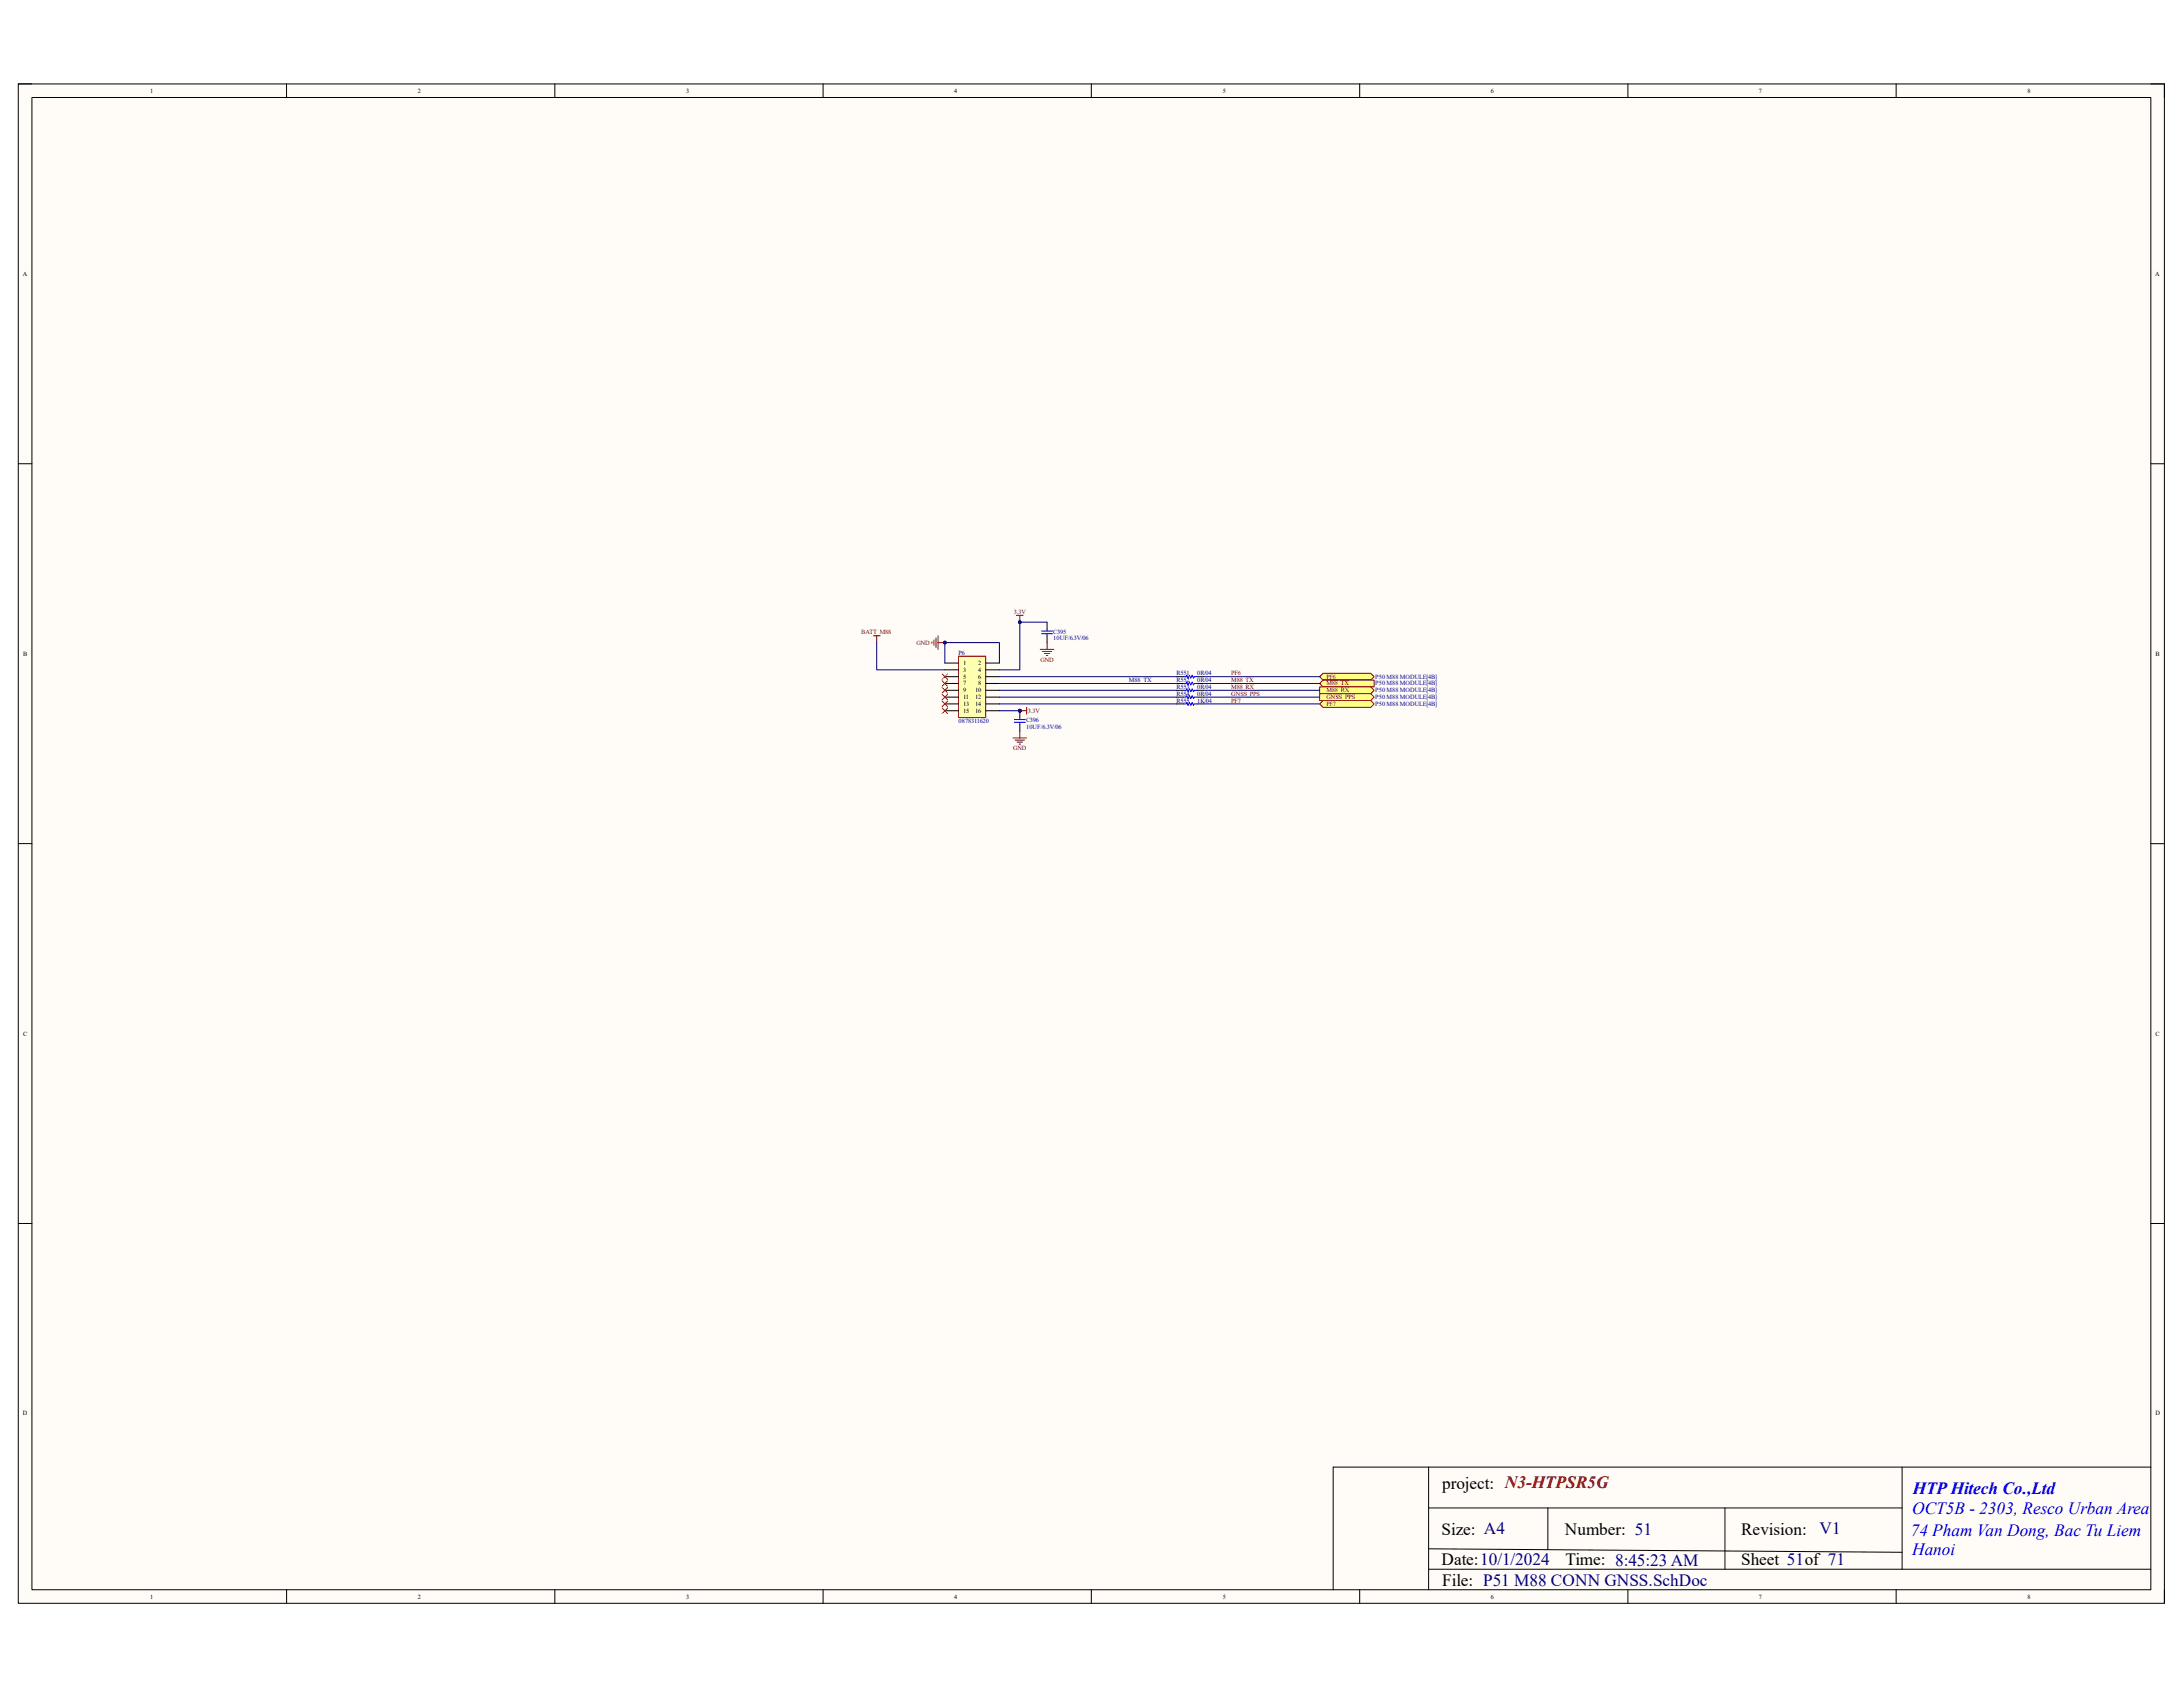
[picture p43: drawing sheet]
<svg xmlns="http://www.w3.org/2000/svg" width="279mm" height="216mm" viewBox="0 0 279 216" stroke-linecap="round" stroke-linejoin="round" font-family="sans-serif">
<defs><g id="words">
<g font-size="2.2">
<text x="184.6" y="190.6">project: N3-HTPSR5G</text>
<text x="184.5" y="196.4">Size: A4</text>
<text x="200.3" y="196.4">Number: 51</text>
<text x="222.8" y="196.4">Revision:</text>
<text x="184.5" y="200.3">Date:10/1/2024</text>
<text x="184.6" y="202.9">File: P51 M88 CONN GNSS.SchDoc</text>
<text x="200.4" y="200.3">Time: 8:45:23 AM</text>
<text x="222.8" y="200.3">Sheet 51of 71</text>
</g>
<g font-size="2.2" fill="#00f">
<text x="244.8" y="191.2">HTP Hitech Co.,Ltd</text>
<text x="244.6" y="196.5">74 Pham Van Dong, Bac Tu Liem</text>
<text x="244.7" y="193.8">OCT5B - 2303, Resco Urban Area</text>
<text x="244.7" y="199.1">Hanoi</text>
</g>
<text font-size="2.2" fill="#000080" x="232.9" y="196.3">V1</text>
<g font-size=".8">
<text x="19.2" y="11.9">1</text>
<text x="53.5" y="11.9">2</text>
<text x="87.8" y="11.9">3</text>
<text x="122.1" y="11.9">4</text>
<text x="156.5" y="11.9">5</text>
<text x="190.8" y="11.9">6</text>
<text x="225.1" y="11.9">7</text>
<text x="259.5" y="11.9">8</text>
<text x="2.9" y="35.3">A</text>
<text x="275.8" y="35.3">A</text>
<text x="3" y="83.9">B</text>
<text x="275.9" y="83.9">B</text>
<text x="123.3" y="85.1">1</text>
<text x="123.3" y="86">3</text>
<text x="123.3" y="86.9">5</text>
<text x="123.3" y="87.7">7</text>
<text x="123.3" y="88.6">9</text>
<text x="123.3" y="89.5">11</text>
<text x="124.8" y="88.6">10</text>
<text x="124.8" y="89.5">12</text>
<text x="125.2" y="85.1">2</text>
<text x="125.2" y="86">4</text>
<text x="125.2" y="86.9">6</text>
<text x="125.2" y="87.7">8</text>
<text x="123.3" y="90.3">13</text>
<text x="123.3" y="91.2">15</text>
<text x="124.8" y="90.3">14</text>
<text x="124.8" y="91.2">16</text>
<text x="3" y="132.5">C</text>
<text x="275.9" y="132.5">C</text>
<text x="2.9" y="181.1">D</text>
<text x="275.9" y="181.1">D</text>
<text x="19.2" y="204.6">1</text>
<text x="53.5" y="204.6">2</text>
<text x="87.8" y="204.6">3</text>
<text x="122.1" y="204.6">4</text>
<text x="156.5" y="204.6">5</text>
<text x="190.8" y="204.6">6</text>
<text x="225.1" y="204.6">7</text>
<text x="259.5" y="204.6">8</text>
</g>
<g font-size=".8" fill="#800000">
<text x="110.2" y="81.2">BATT_M88</text>
<text x="117.3" y="82.5">GND</text>
<text x="129.8" y="78.6">3.3V</text>
<text x="133.2" y="84.7">GND</text>
<text x="157.6" y="86.4">PF6</text>
<text x="157.6" y="87.3">M88_TX</text>
<text x="157.6" y="88.2">M88_RX</text>
<text x="157.6" y="89">GNSS_PPS</text>
<text x="157.6" y="89.9">PF7</text>
<text x="169.8" y="86.9">PF6</text>
<text x="169.8" y="87.7">M88_TX</text>
<text x="169.8" y="88.6">M88_RX</text>
<text x="169.8" y="89.5">GNSS_PPS</text>
<text x="131.6" y="91.2">3.3V</text>
<text x="169.8" y="90.3">PF7</text>
<text x="129.7" y="96">GND</text>
</g>
<g font-size=".8" fill="#000080">
<text x="122.7" y="83.8">P6</text>
<text x="134.8" y="82">10UF/6.3V/06</text>
<text x="134.8" y="81.1">C395</text>
<text x="144.5" y="87.3">M88_TX</text>
<text x="150.6" y="86.4">R551</text>
<text x="150.6" y="87.3">R552</text>
<text x="150.6" y="88.2">R553</text>
<text x="150.6" y="89">R554</text>
<text x="150.6" y="89.9">R555</text>
<text x="153.2" y="86.4">0R/04</text>
<text x="153.2" y="87.3">0R/04</text>
<text x="153.2" y="88.2">0R/04</text>
<text x="153.2" y="89">0R/04</text>
<text x="153.2" y="89.9">1K/04</text>
<text x="176" y="86.9">P50 M88 MODULE[4B]</text>
<text x="176" y="87.7">P50 M88 MODULE[4B]</text>
<text x="176" y="88.6">P50 M88 MODULE[4B]</text>
<text x="176" y="89.5">P50 M88 MODULE[4B]</text>
<text x="122.7" y="92.5">0878311620</text>
<text x="131.3" y="93.3">10UF/6.3V/06</text>
<text x="131.3" y="92.5">C396</text>
<text x="176" y="90.3">P50 M88 MODULE[4B]</text>
</g>
</g></defs>
<path d="M2.3 10.7h274.7v194.5h-274.7z" fill-rule="evenodd" fill="#fffcf8"/>
<path d="M2.3 10.7h274.7v194.5h-274.7z" fill="none" stroke="#000" stroke-width=".13"/>
<path d="M4.1 12.5h271.2v191h-271.2z" fill-rule="evenodd" fill="#fffcf8"/>
<g fill="none" stroke="#000" stroke-width=".13">
<path d="M2.3 10.7h1.8M4.1 12.5h271.2v191h-271.2zM36.7 10.7v1.8M71 10.7v1.8M105.3 10.7v1.8M139.7 10.7v1.8M174 10.7v1.8M208.4 10.7v1.8M242.7 10.7v1.8M275.3 10.7h1.7v1.8M2.3 59.3h1.8M275.3 59.4h1.7"/>
<path d="M2.3 108h1.8M275.3 108h1.7M2.3 156.6h1.8M275.3 156.6h1.7M182.8 187.8v15.7M182.8 193h60.6M182.8 198.2l60.6 .5M198.1 193v5.3M220.8 193v7.8M243.4 187.8v13M275.3 187.8h-104.7v15.7M36.7 203.5v1.7"/>
<path d="M71 203.5v1.7M105.3 203.5v1.7M139.7 203.5v1.7M174 203.5v1.7M182.8 200.8h92.5M208.4 203.5v1.7M242.7 203.5v1.7M277 203.5v1.7"/>
</g>
<path d="M122.7 84h3.5v7.8h-3.5z" fill-rule="evenodd" fill="#ffffb0"/>
<path d="M119.3 82.2v.1M119.5 81.9v.7M119.8 81.6v1.3M120.1 81.4v1.7M120.1 82.2h.8M122.7 84h3.5v7.8h-3.5z" fill="none" stroke="#800000" stroke-width=".13"/>
<g fill="none" stroke="#000" stroke-width=".13">
<path d="M120.9 84.9h1.8M120.9 85.7h1.8M120.9 86.6h1.8M120.9 87.5h1.8M120.9 88.3h1.8M120.9 89.2h1.8M120.9 90.1h1.8M120.9 91h1.8M126.2 84.9h1.7M126.2 85.7h1.7M126.2 86.6h1.7M126.2 87.5h1.7"/>
<path d="M126.2 88.3h1.7M126.2 89.2h1.7M126.2 90.1h1.7M126.2 91h1.7"/>
</g>
<circle cx="120.9" cy="82.2" r=".17" fill="#000080"/>
<circle cx="120.9" cy="82.2" r=".17" fill="none" stroke="#000080" stroke-width=".13"/>
<path d="M130.1 78.8h.9M130.5 78.8v.8M111.8 81.4h.8M112.2 81.4v.8" fill="none" stroke="#800000" stroke-width=".13"/>
<circle cx="130.5" cy="79.6" r=".17" fill="#000080"/>
<circle cx="130.5" cy="79.6" r=".17" fill="none" stroke="#000080" stroke-width=".13"/>
<path d="M130.5 91h.9M131.4 90.5v.9" fill="none" stroke="#800000" stroke-width=".13"/>
<circle cx="130.5" cy="91" r=".17" fill="#000080"/>
<circle cx="130.5" cy="91" r=".17" fill="none" stroke="#000080" stroke-width=".13"/>
<path d="M150.6 86.6h.9M153.2 86.6h.9" fill="none" stroke="#000" stroke-width=".13"/>
<path d="M151.5 86.6h.3l.1-.2 .2 .4 .1-.4 .2 .4 .2-.4 .2 .4v-.2h.4" fill="none" stroke="#00f" stroke-width=".13"/>
<path d="M168.9 86.6l.4-.4h6.1l.5 .4-.5 .4h-6.1z" fill-rule="evenodd" fill="#ffff80"/>
<path d="M168.9 86.6l.4-.4h6.1l.5 .4-.5 .4h-6.1z" fill="none" stroke="#800000" stroke-width=".13"/>
<path d="M150.6 87.5h.9M150.6 88.3h.9M150.6 89.2h.9M153.2 87.5h.9M153.2 88.3h.9M153.2 89.2h.9" fill="none" stroke="#000" stroke-width=".13"/>
<path d="M151.5 87.5h.3l.1-.2 .2 .3 .1-.3 .2 .3 .2-.3 .2 .3v-.1h.4M151.5 88.3h.3l.1-.1 .2 .3 .1-.3 .2 .3 .2-.3 .2 .3v-.2h.4M151.5 89.2h.3l.1-.2 .2 .4 .1-.4 .2 .4 .2-.4 .2 .4v-.2h.4" fill="none" stroke="#00f" stroke-width=".13"/>
<path d="M168.9 87.5l.4-.5h6.6v.9h-6.6z" fill-rule="evenodd" fill="#ffff80"/>
<path d="M168.9 87.5l.4-.5h6.6v.9h-6.6z" fill="none" stroke="#800000" stroke-width=".13"/>
<path d="M168.9 87.9h6.5l.5 .4-.5 .5h-6.5z" fill-rule="evenodd" fill="#ffff80"/>
<path d="M168.9 87.9h6.5l.5 .4-.5 .5h-6.5z" fill="none" stroke="#800000" stroke-width=".13"/>
<path d="M168.9 88.8h6.5l.5 .4-.5 .5h-6.5z" fill-rule="evenodd" fill="#ffff80"/>
<path d="M168.9 88.8h6.5l.5 .4-.5 .5h-6.5z" fill="none" stroke="#800000" stroke-width=".13"/>
<path d="M150.6 90.1h.9M153.2 90.1h.9" fill="none" stroke="#000" stroke-width=".13"/>
<path d="M151.5 90.1h.3l.1-.2 .2 .4 .1-.4 .2 .4 .2-.4 .2 .4v-.2h.4" fill="none" stroke="#00f" stroke-width=".13"/>
<path d="M168.9 90.1l.4-.4h6.1l.5 .4-.5 .4h-6.1z" fill-rule="evenodd" fill="#ffff80"/>
<path d="M168.9 90.1l.4-.4h6.1l.5 .4-.5 .4h-6.1z" fill="none" stroke="#800000" stroke-width=".13"/>
<circle cx="130.5" cy="91" r=".17" fill="#000080"/>
<circle cx="130.5" cy="91" r=".17" fill="none" stroke="#000080" stroke-width=".13"/>
<path d="M130.5 91v.8M130.5 92.7v.9" fill="none" stroke="#000" stroke-width=".13"/>
<circle cx="130.5" cy="91" r=".17" fill="#000080"/>
<g fill="none" stroke="#000080" stroke-width=".13">
<path d="M134 79.6h-3.5v6.1h-2.6"/>
<circle cx="130.5" cy="91" r=".17"/>
</g>
<path d="M129.8 92.1h1.4M129.8 92.4h1.4M130.5 91.8v.3M130.5 92.4v.3M133.3 80.8h1.4M133.3 81.1h1.4M134 80.5v.3M134 81.1v.3" fill="none" stroke="#00f" stroke-width=".13"/>
<path d="M134 79.6v.9M134 81.4v.8" fill="none" stroke="#000" stroke-width=".13"/>
<path d="M129.7 94.4h1.7M129.9 94.7h1.2M130.2 95h.7M130.4 95.2h.2M130.5 93.6v.8M133.1 83.1h1.8M133.4 83.4h1.2M133.7 83.6h.7M133.9 83.9h.2M134 82.2v.9" fill="none" stroke="#800000" stroke-width=".13"/>
<circle cx="130.5" cy="79.6" r=".17" fill="#000080"/>
<g fill="none" stroke="#000080" stroke-width=".13">
<path d="M112.2 82.2v3.5h8.7M120.9 84.9v-2.7h7v2.7"/>
<circle cx="130.5" cy="79.6" r=".17"/>
</g>
<circle cx="120.9" cy="82.2" r=".17" fill="#000080"/>
<g fill="none" stroke="#000080" stroke-width=".13">
<path d="M127.9 91h2.6"/>
<circle cx="120.9" cy="82.2" r=".17"/>
</g>
<circle cx="130.5" cy="91" r=".17" fill="#000080"/>
<g fill="none" stroke="#000080" stroke-width=".13">
<path d="M127.9 90.1h22.7M127.9 89.2h22.7M127.9 88.3h22.7M127.9 87.5h22.7M127.9 86.6h22.7M154.1 90.1h14.8M154.1 89.2h14.8M154.1 88.3h14.8M154.1 87.5h14.8M154.1 86.6h14.8"/>
<circle cx="130.5" cy="91" r=".17"/>
</g>
<path d="M120.6 86.2l.7 .7M120.6 87.1l.7 .7M120.6 88l.7 .7M120.6 88.9l.7 .7M120.6 89.7l.7 .7M120.6 90.6l.7 .7M121.3 86.2l-.7 .7M121.3 87.1l-.7 .7M121.3 88l-.7 .7M121.3 88.9l-.7 .7M121.3 89.7l-.7 .7M121.3 90.6l-.7 .7" fill="none" stroke="#f00" stroke-width=".13"/>
<use href="#words"/>
</svg>
